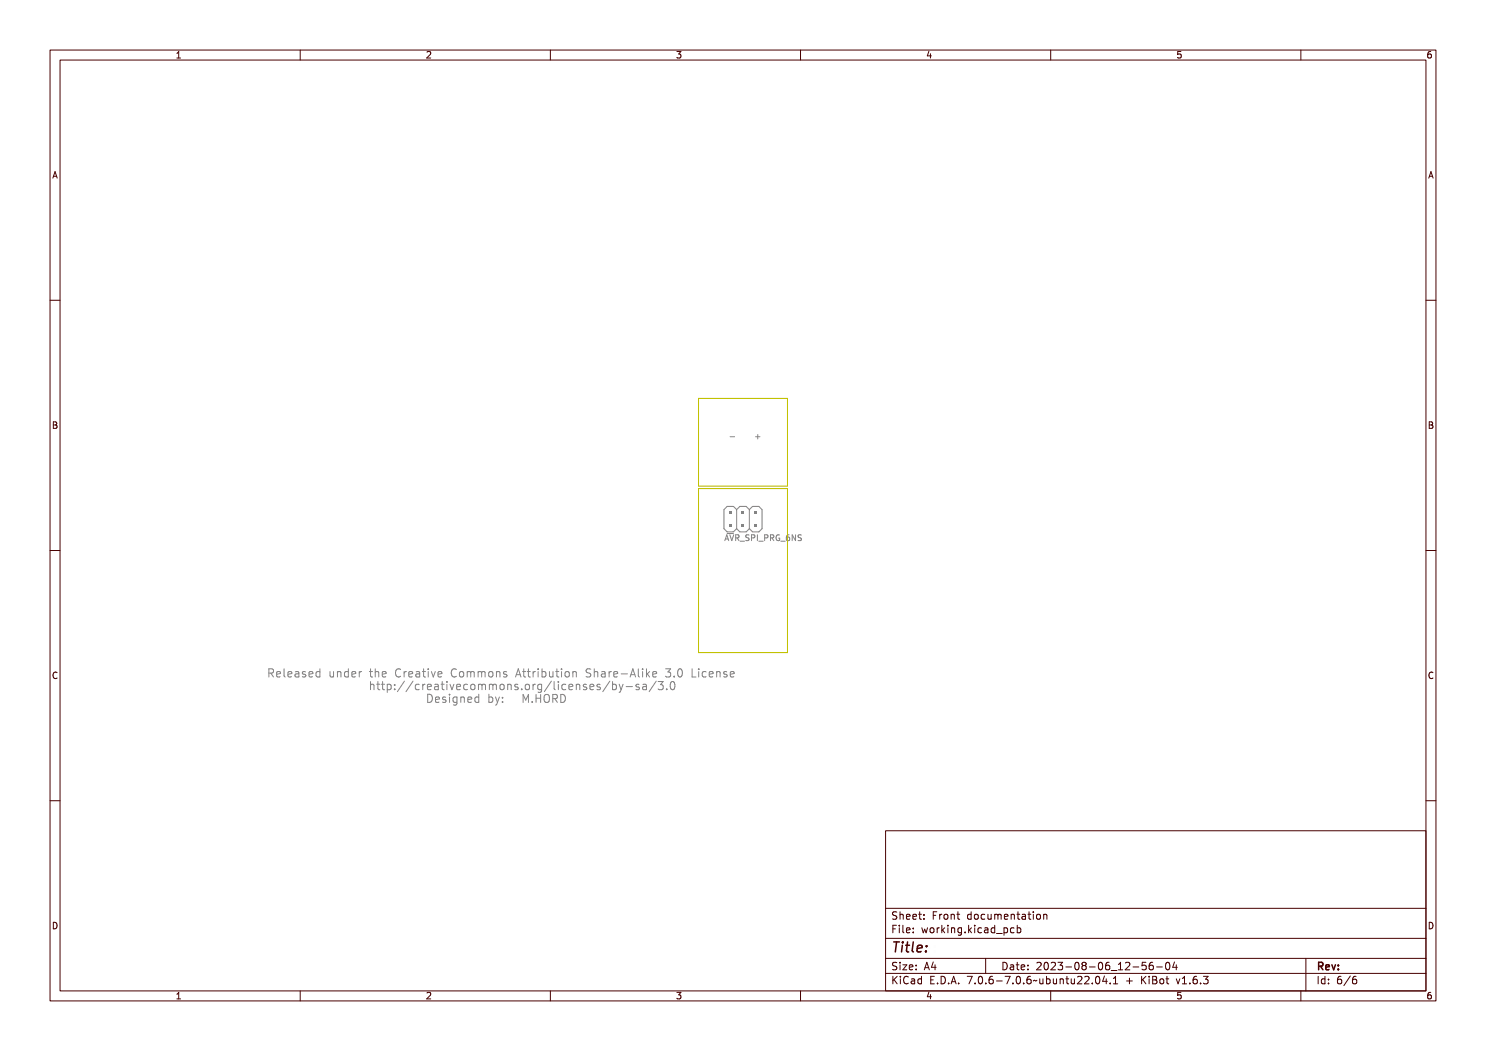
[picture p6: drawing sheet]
<svg xmlns="http://www.w3.org/2000/svg" width="297mm" height="210mm" viewBox="0 0 297 210" stroke-linecap="round" stroke-linejoin="round" font-family="sans-serif">
<defs><g id="words">
<text font-size="2.7" fill="#480000" x="178" y="190.3">Title:</text>
<g font-size="2.2" fill="#848484">
<text x="53.3" y="135.5">Released under the Creative Commons Attribution Share-Alike 3.0 License</text>
<text x="73.6" y="138">http://creativecommons.org/licenses/by-sa/3.0</text>
<text x="85" y="140.6">Designed by:</text>
</g>
<text font-size="2.1" fill="#848484" x="104.1" y="140.6">M.HORD</text>
<g font-size="2" fill="#480000">
<text x="178" y="183.7">Sheet: Front documentation</text>
<text x="178" y="186.5">File: working.kicad_pcb</text>
<text x="178" y="193.9">Size: A4</text>
<text x="178" y="196.6">KiCad E.D.A. 7.0.6-7.0.6~ubuntu22.04.1 + KiBot v1.6.3</text>
<text x="200" y="193.9">Date: 2023-08-06_12-56-04</text>
<text x="263" y="196.6">Id: 6/6</text>
<text x="263" y="193.9">Rev:</text>
</g>
<g font-size="1.7" fill="#480000">
<text x="35" y="11.7">1</text>
<text x="85" y="11.7">2</text>
<text x="135" y="11.7">3</text>
<text x="185" y="11.7">4</text>
<text x="235" y="11.7">5</text>
<text x="285" y="11.7">6</text>
<text x="10.5" y="35.7">A</text>
<text x="285.5" y="35.7">A</text>
<text x="10.5" y="85.6">B</text>
<text x="285.5" y="85.6">B</text>
<text x="10.5" y="135.7">C</text>
<text x="285.5" y="135.7">C</text>
<text x="10.5" y="185.6">D</text>
<text x="285.5" y="185.6">D</text>
<text x="35" y="199.7">1</text>
<text x="85" y="199.7">2</text>
<text x="135" y="199.7">3</text>
<text x="185" y="199.7">4</text>
<text x="235" y="199.7">5</text>
<text x="285" y="199.7">6</text>
</g>
<g font-size="1.6" fill="#848484">
<text x="145.6" y="87.9">-</text>
<text x="150.7" y="87.9">+</text>
<text x="144.7" y="108.2">AVR_SPI_PRG_6NS</text>
</g>
</g></defs>
<g fill="none" stroke="#848484" stroke-width=".2">
<path d="M145.9 87.3h.9M145.1 107h.2l.3 1.2h-.2v-.3h-.4l-.1 .3h-.2zM145.2 107.2l.1 .6h-.3zM145.7 107h.1l.3 1.1 .3-1.1h.1l-.3 1.2h-.2zM146.7 107h.3a.31 .31 0 0 1 .4 .3 .31 .31 0 0 1-.3 .3l.4 .6h-.2l-.3-.5h-.2v.5h-.1zM146.8 107.2h.2a.2 .2 0 0 1 .2 .2 .2 .2 0 0 1-.2 .2h-.2zM147.2 101.8l-.6-.6h-1.3l-.6 .6v3.8l.6 .7h1.3l.6-.7M147.2 101.8l.7-.6h1.2l.7 .6M147.2 105.6l.7 .7h1.2l.7-.7M147.2 101.8v3.8M147.5 108.5h.9zM148.6 107.1l.4-.1 .2 .1-.1 .1a.23 .23 0 0 0-.4 0 .23 .23 0 0 0 .3 .3 .36 .36 0 0 1 .2 .6 .36 .36 0 0 1-.6-.1 .27 .27 0 0 0 .3 .1 .27 .27 0 0 0 .1-.4 .37 .37 0 0 1-.4-.1 .37 .37 0 0 1 0-.5z"/>
<path d="M149.5 107h.4a.37 .37 0 0 1 .3 .5 .37 .37 0 0 1-.5 .2v.5h-.2zM149.7 107.2h.2a.21 .21 0 0 1 .2 .2 .21 .21 0 0 1-.2 .2h-.2zM149.8 101.8l.6-.6h1.3l.6 .6v3.8l-.6 .7h-1.3l-.6-.7M149.8 101.8v3.8M150.5 107h.6v.2h-.2v.9h.2v.1h-.6v-.1h.2v-.9h-.2zM151.2 108.5h1zM152.3 107h.4a.37 .37 0 0 1 .3 .5 .37 .37 0 0 1-.5 .2v.5h-.2zM152.5 107.2h.2a.21 .21 0 0 1 .2 .2 .21 .21 0 0 1-.2 .2h-.2zM153.2 107h.3a.31 .31 0 0 1 .4 .3 .31 .31 0 0 1-.2 .3l.4 .6h-.2l-.4-.5h-.1v.5h-.2zM153.4 107.2h.1a.2 .2 0 0 1 .3 .2 .2 .2 0 0 1-.3 .2h-.1zM154.3 107.2l.4-.2 .2 .3-.2-.1a.43 .43 0 0 0-.4 .4 .43 .43 0 0 0 .5 .4v-.3h-.2v-.1h.3v.5a.56 .56 0 0 1-.8-.2 .56 .56 0 0 1 .2-.7zM155 108.5h.9z"/>
<path d="M156.1 107.2l.4-.2 .2 .2a.34 .34 0 0 0-.4 0 .34 .34 0 0 0-.1 .4 .37 .37 0 0 1 .5 .1 .37 .37 0 0 1-.3 .5 .37 .37 0 0 1-.4-.4zM157 107h.2l.3 1v-1h.2v1.2h-.2l-.4-1v1h-.1zM158 107.1l.3-.1 .3 .1-.1 .1a.23 .23 0 0 0-.4 0 .23 .23 0 0 0 .2 .3 .36 .36 0 0 1 .2 .6 .36 .36 0 0 1-.6-.1 .27 .27 0 0 0 .4 .1 .27 .27 0 0 0 .1-.4 .37 .37 0 0 1-.4-.1 .37 .37 0 0 1 0-.5zM160.2 106.9l-.6 .1v.3l.5 .2 .1 .3-.3 .2h-.4M53.4 133.9a.8 .8 0 0 1 1 .3v.3l-.3 .2 .5 .8h-.3l-.2-.6-.3-.1h-.2v.7h-.2zM53.6 134.1h.2a.29 .29 0 0 1 .4 .2 .29 .29 0 0 1-.3 .3h-.3zM54.8 134.4a.53 .53 0 0 1 .7-.1 .53 .53 0 0 1 .2 .6h-.8a.46 .46 0 0 0 .3 .5 .46 .46 0 0 0 .5-.2v.2a.66 .66 0 0 1-.9-.1 .66 .66 0 0 1 0-.9zM55 134.5l.4-.1 .2 .4h-.7zM56 133.8h.6v1.4l.4 .1v.2l-.5-.1-.1-1.4h-.4zM57.5 134.4a.53 .53 0 0 1 .6-.1 .53 .53 0 0 1 .3 .6h-.9a.46 .46 0 0 0 .3 .5 .46 .46 0 0 0 .5-.2v.2a.66 .66 0 0 1-.9-.1 .66 .66 0 0 1 .1-.9zM57.6 134.5l.4-.1 .2 .4h-.7zM58.7 134.3h.2a.49 .49 0 0 1 .7 .5v.7h-.2v-.2a.42 .42 0 0 1-.5 .2 .42 .42 0 0 1-.2-.5 .42 .42 0 0 1 .5-.3h.2a.38 .38 0 0 0-.3-.3 .38 .38 0 0 0-.4 .1z"/>
<path d="M58.9 134.9h.5a.34 .34 0 0 1-.1 .4 .34 .34 0 0 1-.4-.1zM60.2 134.4l.5-.1h.1v.2a.27 .27 0 0 0-.4-.1 .27 .27 0 0 0-.1 .3 .41 .41 0 0 1 .6 .3 .41 .41 0 0 1-.5 .5l-.4-.1v-.2a.33 .33 0 0 0 .4 .2 .33 .33 0 0 0 .2-.4 .46 .46 0 0 1-.4-.1 .46 .46 0 0 1 0-.5zM61.4 134.4a.53 .53 0 0 1 .7-.1 .53 .53 0 0 1 .2 .6h-.8a.46 .46 0 0 0 .3 .5 .46 .46 0 0 0 .5-.2v.2a.66 .66 0 0 1-.9-.1 .66 .66 0 0 1 0-.9zM61.6 134.5l.3-.1 .2 .4h-.6zM62.7 134.4l.3-.1 .4 .1v-.6h.1v1.7h-.1v-.2a.5 .5 0 0 1-.7 .1 .5 .5 0 0 1-.1-.7zM62.8 134.5h.1a.43 .43 0 0 1 .5 .4 .43 .43 0 0 1-.5 .4l-.1-.2zM65.3 134.3h.2v.9l.2 .1 .3-.2v-.8h.2v1.2h-.2v-.2a.38 .38 0 0 1-.5 .2 .38 .38 0 0 1-.2-.5zM66.6 134.3h.2v.2a.39 .39 0 0 1 .5-.2 .39 .39 0 0 1 .2 .4v.8h-.2v-.9l-.2-.2-.3 .2v.9h-.2zM67.9 134.4l.4-.1 .3 .1v-.6h.2v1.7h-.2v-.2a.5 .5 0 0 1-.7 .1 .5 .5 0 0 1-.1-.7zM68.1 134.5h.1a.43 .43 0 0 1 .4 .4 .43 .43 0 0 1-.4 .4l-.2-.2zM69.3 134.4a.53 .53 0 0 1 .6-.1 .53 .53 0 0 1 .3 .6h-.9a.46 .46 0 0 0 .3 .5 .46 .46 0 0 0 .5-.2v.2a.66 .66 0 0 1-.8-.1 .66 .66 0 0 1 0-.9zM69.5 134.5l.3-.1 .2 .4h-.7z"/>
<path d="M70.7 134.3h.2v.2a.33 .33 0 0 1 .3-.2 .33 .33 0 0 1 .3 .2 .39 .39 0 0 0-.4 0 .39 .39 0 0 0-.2 .4v.6h-.2zM73.4 134h.2v.3h.4v.1h-.4v.8l.4 .1v.2h-.2a.33 .33 0 0 1-.4-.4v-.7h-.3v-.1h.3zM73.8 136.4h.2v.6a.39 .39 0 0 1 .5-.2 .39 .39 0 0 1 .2 .5v.7h-.2v-.9l-.2-.1-.3 .2v.8h-.2zM74.5 133.8h.2v.7a.39 .39 0 0 1 .4-.2 .39 .39 0 0 1 .3 .4v.8h-.2v-.9l-.3-.2-.2 .2v.9h-.2zM75.3 136.5h.2v.3h.5v.2h-.5l.1 .7 .4 .2v.1h-.3a.33 .33 0 0 1-.4-.4v-.6h-.3v-.2h.3zM75.8 134.4a.53 .53 0 0 1 .7-.1 .53 .53 0 0 1 .2 .6h-.8a.46 .46 0 0 0 .3 .5 .46 .46 0 0 0 .5-.2v.2a.66 .66 0 0 1-.9-.1 .66 .66 0 0 1 0-.9zM76 134.5l.4-.1 .1 .4h-.6zM76.7 136.5h.2v.3h.4v.2h-.4v.8l.4 .1v.1h-.2a.33 .33 0 0 1-.4-.4v-.6h-.4v-.2h.4zM77.7 136.8h.2v.2a.5 .5 0 0 1 .7-.1 .5 .5 0 0 1 .1 .7 .42 .42 0 0 1-.3 .4 .42 .42 0 0 1-.5-.1v.6h-.2zM78.1 137a.43 .43 0 0 1 .4 .4 .43 .43 0 0 1-.4 .5l-.2-.5zM78.5 134.1a.44 .44 0 0 1 .5-.3 .44 .44 0 0 1 .3 .4 .47 .47 0 0 0-.6-.1 .47 .47 0 0 0-.1 .6 .47 .47 0 0 0 .1 .6 .47 .47 0 0 0 .6-.1 .47 .47 0 0 1-.5 .4 .47 .47 0 0 1-.4-.5v-.7zM79.3 136.9h.3v.3h-.3z"/>
<path d="M79.3 137.7h.3v.3h-.3zM79.9 134.3h.2v.2a.33 .33 0 0 1 .3-.2 .33 .33 0 0 1 .3 .2 .39 .39 0 0 0-.4 0 .39 .39 0 0 0-.2 .4v.6h-.2zM81.1 136.4h.2l-.9 1.8h-.2zM81.1 134.4a.53 .53 0 0 1 .6-.1 .53 .53 0 0 1 .3 .6h-.9a.46 .46 0 0 0 .4 .5 .46 .46 0 0 0 .5-.2v.2a.66 .66 0 0 1-.9-.1 .66 .66 0 0 1 0-.9zM81.3 134.5l.3-.1 .2 .4h-.6zM82.4 134.3h.2a.49 .49 0 0 1 .7 .5v.7h-.2v-.2a.42 .42 0 0 1-.6 .2 .42 .42 0 0 1-.2-.5 .42 .42 0 0 1 .5-.3h.3a.38 .38 0 0 0-.3-.3 .38 .38 0 0 0-.4 .1zM82.4 136.4h.2l-.8 1.8h-.2zM82.6 134.9h.5a.34 .34 0 0 1-.2 .4 .34 .34 0 0 1-.4-.1zM83.1 137a.42 .42 0 0 1 .4-.2 .42 .42 0 0 1 .4 .3 .43 .43 0 0 0-.6 0 .43 .43 0 0 0 0 .6 .43 .43 0 0 0 .6 .1 .44 .44 0 0 1-.4 .3 .44 .44 0 0 1-.5-.3v-.6zM83.9 134h.2v.3h.4v.1h-.4v.8l.4 .1v.2h-.2a.33 .33 0 0 1-.4-.4v-.7h-.3v-.1h.3zM84.5 136.8h.2v.3a.33 .33 0 0 1 .3-.3 .33 .33 0 0 1 .3 .3 .39 .39 0 0 0-.4-.1 .39 .39 0 0 0-.2 .4v.6h-.2zM85 134.3h.5v1h.4v.2h-1v-.2h.4v-.9h-.3z"/>
<path d="M85.1 139a.82 .82 0 0 1 1.1 .8 .82 .82 0 0 1-1.1 .8zM85.3 133.8h.2v.3h-.2zM85.4 139.1a.62 .62 0 0 1 .6 .7 .62 .62 0 0 1-.6 .6zM85.7 137a.53 .53 0 0 1 .6-.1 .53 .53 0 0 1 .3 .6h-.9a.46 .46 0 0 0 .3 .4 .46 .46 0 0 0 .5-.1v.2a.66 .66 0 0 1-.9-.1 .66 .66 0 0 1 .1-.9zM85.8 137.1l.4-.1 .2 .3h-.7zM86.2 134.3h.2l.3 1 .4-1h.2l-.5 1.2h-.2zM86.6 139.5a.53 .53 0 0 1 .6-.1 .53 .53 0 0 1 .3 .6h-.9a.46 .46 0 0 0 .4 .4 .46 .46 0 0 0 .5-.1v.2a.66 .66 0 0 1-.9-.1 .66 .66 0 0 1 0-.9zM86.8 139.6l.3-.1 .2 .4h-.6zM86.9 136.9l.2-.1a.49 .49 0 0 1 .7 .5v.7h-.2v-.2a.42 .42 0 0 1-.5 .3 .42 .42 0 0 1-.2-.6 .42 .42 0 0 1 .5-.2h.2a.38 .38 0 0 0-.3-.4 .38 .38 0 0 0-.4 .2zM87.1 137.5l.5-.1a.34 .34 0 0 1-.1 .4 .34 .34 0 0 1-.5 0zM87.7 134.4a.53 .53 0 0 1 .6-.1 .53 .53 0 0 1 .3 .6h-.9a.46 .46 0 0 0 .3 .5 .46 .46 0 0 0 .5-.2v.2a.66 .66 0 0 1-.9-.1 .66 .66 0 0 1 .1-.9zM87.8 134.5l.4-.1 .2 .4h-.7z"/>
<path d="M88 139.4h.5h.2l-.1 .2a.27 .27 0 0 0-.4-.1 .27 .27 0 0 0-.1 .3 .41 .41 0 0 1 .6 .3 .41 .41 0 0 1-.5 .5l-.3-.1v-.2a.33 .33 0 0 0 .3 .1 .33 .33 0 0 0 .3-.3 .46 .46 0 0 1-.5-.2 .46 .46 0 0 1 0-.5zM88.5 136.5h.2v.3h.4v.2h-.4v.7l.4 .2v.1h-.2a.33 .33 0 0 1-.4-.4v-.6h-.4v-.2h.4zM89.2 139.4h.5v1h.4v.2h-1v-.2h.4v-.9h-.3zM89.5 138.9h.2v.3h-.2zM89.6 136.8h.5v1.1h.4v.1h-1v-.1h.4v-.9h-.3zM89.9 136.4h.2v.2h-.2zM90.3 134.1a.44 .44 0 0 1 .5-.3 .44 .44 0 0 1 .3 .4 .47 .47 0 0 0-.6-.1 .47 .47 0 0 0-.1 .6 .47 .47 0 0 0 .1 .6 .47 .47 0 0 0 .6-.1 .47 .47 0 0 1-.4 .4 .47 .47 0 0 1-.5-.5v-.7zM90.5 139.5l.3-.2 .4 .2v-.1h.2v1.1a.54 .54 0 0 1-.3 .5 .54 .54 0 0 1-.6 0v-.2a.4 .4 0 0 0 .5 0 .4 .4 0 0 0 .2-.4 .49 .49 0 0 1-.7 .1 .49 .49 0 0 1-.1-.7zM90.7 139.6l.1-.1a.42 .42 0 0 1 .4 .5 .42 .42 0 0 1-.4 .4l-.2-.2zM90.7 136.8h.2l.4 1 .3-1h.2l-.4 1.2h-.2zM91.6 134.4a.57 .57 0 0 1 .9 .5 .57 .57 0 0 1-.9 .5l-.1-.5zM91.7 134.5h.1a.43 .43 0 0 1 .5 .4 .43 .43 0 0 1-.5 .4l-.1-.2z"/>
<path d="M91.8 139.4h.2v.1a.39 .39 0 0 1 .4-.1 .39 .39 0 0 1 .3 .4v.8h-.2v-.9l-.2-.2-.3 .2v.9h-.2zM92.2 137a.53 .53 0 0 1 .7-.1 .53 .53 0 0 1 .2 .6h-.8a.46 .46 0 0 0 .3 .4 .46 .46 0 0 0 .5-.1v.2a.66 .66 0 0 1-.9-.1 .66 .66 0 0 1 0-.9zM92.4 137.1l.4-.1 .1 .3h-.6zM92.7 134.3l.2 .1 .3-.1 .1 .1 .4-.1 .1 1.2h-.1l-.1-.9-.1-.2-.1 .2v.9h-.2v-.9l-.1-.2-.2 .2v.9h-.2zM93.2 139.5a.53 .53 0 0 1 .6-.1 .53 .53 0 0 1 .3 .6h-.9a.46 .46 0 0 0 .3 .4 .46 .46 0 0 0 .5-.1v.2a.66 .66 0 0 1-.9-.1 .66 .66 0 0 1 .1-.9zM93.3 139.6l.4-.1 .2 .4h-.7zM93.6 137a.42 .42 0 0 1 .4-.2 .42 .42 0 0 1 .4 .3 .43 .43 0 0 0-.6 0 .43 .43 0 0 0 0 .6 .43 .43 0 0 0 .6 .1 .44 .44 0 0 1-.4 .3 .44 .44 0 0 1-.5-.3v-.6zM94.1 134.3l.1 .1 .3-.1 .2 .1 .3-.1 .1 1.2h-.1v-.9l-.2-.2-.1 .2v.9h-.2v-.9l-.1-.2-.2 .2v.9h-.1zM94.4 139.5l.4-.2 .3 .2v-.6h.2v1.7h-.2v-.2a.5 .5 0 0 1-.7 .1 .5 .5 0 0 1-.1-.7zM94.6 139.6l.1-.1a.43 .43 0 0 1 .4 .5 .43 .43 0 0 1-.4 .4l-.2-.2zM94.8 137a.57 .57 0 0 1 1 .4 .57 .57 0 0 1-1 .5l-.1-.5zM95 137.1l.1-.1a.43 .43 0 0 1 .4 .4 .43 .43 0 0 1-.4 .5l-.2-.3z"/>
<path d="M95.5 134.4a.57 .57 0 0 1 .9 .5 .57 .57 0 0 1-.9 .5l-.1-.5zM95.7 134.5h.1a.43 .43 0 0 1 .4 .4 .43 .43 0 0 1-.4 .4l-.2-.2zM96 136.8l.2 .1 .3-.1 .1 .1 .4-.1 .1 1.2h-.2v-.9l-.1-.1-.2 .1v.9h-.1l-.1-.9-.1-.1-.1 .1v.9h-.2zM96.8 134.3h.2v.2a.39 .39 0 0 1 .4-.2 .39 .39 0 0 1 .3 .4v.8h-.2v-.9l-.2-.2-.3 .2v.9h-.2zM97 138.9h.2v.6a.58 .58 0 0 1 .9 .4 .58 .58 0 0 1-.7 .7l-.2-.2v.2h-.2zM97.3 139.6l.1-.1a.43 .43 0 0 1 .4 .5 .43 .43 0 0 1-.4 .4l-.2-.2zM97.3 136.8l.2 .1 .3-.1 .1 .1 .4-.1 .1 1.2h-.2v-.9l-.1-.1-.1 .1-.1 .9h-.1v-.9l-.2-.1-.1 .1v.9h-.2zM98.2 134.4l.5-.1h.2l-.1 .2a.27 .27 0 0 0-.3-.1 .27 .27 0 0 0-.1 .3 .41 .41 0 0 1 .5 .3 .41 .41 0 0 1-.4 .5l-.4-.1v-.2a.33 .33 0 0 0 .4 .2 .33 .33 0 0 0 .2-.4 .46 .46 0 0 1-.5-.1 .46 .46 0 0 1 0-.5zM98.2 139.4h.2l.4 .9 .3-.9h.3l-.4 .8a.74 .74 0 0 1-.7 .8l.4-.5zM98.8 137a.57 .57 0 0 1 .9 .4 .57 .57 0 0 1-.9 .5l-.1-.5zM98.9 137.1l.1-.1a.43 .43 0 0 1 .5 .4 .43 .43 0 0 1-.5 .5l-.1-.3zM100 139.4h.2v.4h-.2z"/>
<path d="M100 136.8h.2v.2a.39 .39 0 0 1 .5-.2 .39 .39 0 0 1 .2 .5v.7h-.2v-.9l-.2-.1-.3 .2v.8h-.2zM101 133.9h.3l.5 1.6h-.2l-.2-.4h-.5l-.1 .4h-.3zM101.2 134.1l.2 .8h-.5zM101.5 136.9l.5-.1 .2 .1-.1 .1a.27 .27 0 0 0-.3 0 .27 .27 0 0 0-.2 .3 .41 .41 0 0 1 .6 .3 .41 .41 0 0 1-.4 .5l-.4-.1v-.2a.33 .33 0 0 0 .3 .1 .33 .33 0 0 0 .3-.3 .46 .46 0 0 1-.5-.2 .46 .46 0 0 1 0-.5zM102.3 134h.2v.3h.4v.1h-.4v.9h.4v.2h-.2a.33 .33 0 0 1-.4-.4v-.7h-.3v-.1h.3zM103 137.7h.2v.3h-.2zM103.6 134h.2v.3h.4v.1h-.4v.9h.4v.2h-.2a.33 .33 0 0 1-.4-.4v-.7h-.3v-.1h.3zM104 137a.57 .57 0 0 1 .9 .4 .57 .57 0 0 1-.9 .5l-.1-.5zM104.1 139h.3l.3 .8 .3-.8h.2v1.6h-.2v-1.4l-.2 .8h-.2l-.3-.8v1.4h-.2zM104.2 137.1l.1-.1a.43 .43 0 0 1 .4 .4 .43 .43 0 0 1-.4 .5l-.2-.3zM104.8 134.3h.2v.2a.33 .33 0 0 1 .4-.2 .33 .33 0 0 1 .3 .2 .39 .39 0 0 0-.5 0 .39 .39 0 0 0-.2 .4v.6h-.2zM105.5 136.8h.2v.3a.33 .33 0 0 1 .3-.3 .33 .33 0 0 1 .3 .3 .39 .39 0 0 0-.4-.1 .39 .39 0 0 0-.2 .4v.6h-.2z"/>
<path d="M106 134.3h.5v1h.4v.2h-1v-.2h.4v-.9h-.3zM106.3 133.8h.2v.3h-.2zM106.6 137l.4-.2 .3 .2v-.2h.2v1.1a.54 .54 0 0 1-.3 .5 .54 .54 0 0 1-.6 0v-.2a.4 .4 0 0 0 .5 .1 .4 .4 0 0 0 .2-.5 .49 .49 0 0 1-.7 .1 .49 .49 0 0 1-.1-.7zM106.8 139h.2v.6h.6v-.6h.2v1.6h-.2v-.8h-.6v.8h-.2zM106.8 137.1l.1-.1a.42 .42 0 0 1 .4 .4 .42 .42 0 0 1-.4 .4l-.2-.2zM107.3 133.8h.2v.6a.58 .58 0 0 1 .8 .4 .58 .58 0 0 1-.6 .7l-.2-.2v.2h-.2zM107.5 134.5h.1a.43 .43 0 0 1 .4 .4 .43 .43 0 0 1-.4 .4l-.1-.2zM108.3 139.1a.57 .57 0 0 1 .6 0 .57 .57 0 0 1 .2 .7 .57 .57 0 0 1-.6 .8 .57 .57 0 0 1-.5-.8zM108.4 139.2a.6 .6 0 0 1 .4 1l-.1 .2a.6 .6 0 0 1-.4-1zM108.6 134.3h.2v.9l.2 .1 .3-.2v-.8h.2v1.2h-.2v-.2a.38 .38 0 0 1-.5 .2 .38 .38 0 0 1-.2-.5zM108.6 136.4h.2l-.8 1.8h-.2zM109.2 136.4h.5v1.3l.4 .2v.1l-.5-.1-.1-1.4h-.3z"/>
<path d="M109.3 139a.79 .79 0 0 1 1 .3v.3l-.3 .2 .5 .8h-.3l-.2-.6-.2-.1h-.3v.7h-.2zM109.5 139.2h.3a.28 .28 0 0 1 .3 .3 .28 .28 0 0 1-.3 .2h-.3zM110.1 134h.2v.3h.5v.1h-.5l.1 .8 .4 .1v.2h-.3a.33 .33 0 0 1-.4-.4v-.7h-.3v-.1h.3zM110.6 136.8h.5v1.1h.4v.1h-1v-.1h.4v-.9h-.3zM110.6 139a.8 .8 0 0 1 1 .8 .8 .8 0 0 1-1 .8zM110.8 139.2a.61 .61 0 0 1 .6 .6 .61 .61 0 0 1-.6 .6zM110.9 136.4h.2v.2h-.2zM111.3 134.3h.5v1h.4v.2h-1v-.2h.4v-.9h-.3zM111.6 133.8h.2v.3h-.2zM112 137a.42 .42 0 0 1 .4-.2 .42 .42 0 0 1 .4 .3 .43 .43 0 0 0-.6 0 .43 .43 0 0 0 0 .6 .43 .43 0 0 0 .6 .1 .44 .44 0 0 1-.5 .3 .44 .44 0 0 1-.4-.3v-.6zM112.6 134.4a.57 .57 0 0 1 .9 .5 .57 .57 0 0 1-.9 .5l-.1-.5zM112.7 134.5h.1a.43 .43 0 0 1 .5 .4 .43 .43 0 0 1-.5 .4l-.1-.2z"/>
<path d="M112.9 139.1l.1 .6a.7 .7 0 0 1-.9 .7M113.2 137a.53 .53 0 0 1 .7-.1 .53 .53 0 0 1 .2 .6h-.8a.46 .46 0 0 0 .3 .4 .46 .46 0 0 0 .5-.1v.2a.66 .66 0 0 1-.9-.1 .66 .66 0 0 1 0-.9zM113.4 137.1l.4-.1 .1 .3h-.6zM113.8 134.3h.2v.2a.39 .39 0 0 1 .5-.2 .39 .39 0 0 1 .2 .4v.8h-.2v-.9l-.2-.2-.3 .2v.9h-.2zM114.5 136.8h.2v.2a.39 .39 0 0 1 .4-.2 .39 .39 0 0 1 .3 .5v.7h-.2v-.9l-.3-.1-.2 .2v.8h-.2zM115.9 136.9l.5-.1 .2 .1-.1 .1a.27 .27 0 0 0-.3 0 .27 .27 0 0 0-.1 .3 .41 .41 0 0 1 .5 .3 .41 .41 0 0 1-.4 .5l-.4-.1v-.2a.33 .33 0 0 0 .4 .1 .33 .33 0 0 0 .2-.3 .46 .46 0 0 1-.5-.2 .46 .46 0 0 1 0-.5zM116.5 134l.6-.1h.2v.3a.34 .34 0 0 0-.5-.2 .34 .34 0 0 0-.1 .5 .54 .54 0 0 1 .7 .7 .54 .54 0 0 1-.9 .3l-.1-.3a.37 .37 0 0 0 .6 .2 .37 .37 0 0 0 .1-.6 .51 .51 0 0 1-.6-.2 .51 .51 0 0 1 0-.6zM117.2 137a.53 .53 0 0 1 .6-.1 .53 .53 0 0 1 .3 .6h-.9a.46 .46 0 0 0 .3 .4 .46 .46 0 0 0 .5-.1v.2a.66 .66 0 0 1-.9-.1 .66 .66 0 0 1 .1-.9zM117.3 137.1l.4-.1 .2 .3h-.7zM117.8 133.8h.2v.7a.39 .39 0 0 1 .4-.2 .39 .39 0 0 1 .3 .4v.8h-.2v-.9l-.2-.2-.3 .2v.9h-.2zM118.5 136.9l.6-.1 .1 .1-.1 .1a.27 .27 0 0 0-.3 0 .27 .27 0 0 0-.1 .3 .41 .41 0 0 1 .6 .3 .41 .41 0 0 1-.5 .5l-.4-.1v-.2a.33 .33 0 0 0 .4 .1 .33 .33 0 0 0 .2-.3 .46 .46 0 0 1-.4-.2 .46 .46 0 0 1-.1-.5zM119.1 134.3h.2a.49 .49 0 0 1 .7 .5v.7h-.2v-.2a.42 .42 0 0 1-.5 .2 .42 .42 0 0 1-.3-.5 .42 .42 0 0 1 .5-.3h.3a.38 .38 0 0 0-.3-.3 .38 .38 0 0 0-.4 .1z"/>
<path d="M119.3 134.9h.5a.34 .34 0 0 1-.1 .4 .34 .34 0 0 1-.5-.1zM120.5 136.4h.2l-.9 1.8h-.2zM120.6 134.3h.2v.2a.33 .33 0 0 1 .3-.2 .33 .33 0 0 1 .3 .2 .39 .39 0 0 0-.4 0 .39 .39 0 0 0-.2 .4v.6h-.2zM121 136.4h.2v.6a.58 .58 0 0 1 .9 .4 .58 .58 0 0 1-.7 .6l-.2-.1v.1h-.2zM121.3 137.1l.1-.1a.43 .43 0 0 1 .4 .4 .43 .43 0 0 1-.4 .5l-.2-.3zM121.8 134.4a.53 .53 0 0 1 .6-.1 .53 .53 0 0 1 .3 .6h-.9a.46 .46 0 0 0 .3 .5 .46 .46 0 0 0 .5-.2v.2a.66 .66 0 0 1-.8-.1 .66 .66 0 0 1 0-.9zM122 134.5l.3-.1 .2 .4h-.7zM122.2 136.8h.3l.3 1 .4-1h.2l-.4 .8a.74 .74 0 0 1-.7 .9l.4-.5zM123.2 134.8h.6v.2h-.6zM123.8 137.3h.6v.2h-.6zM124.7 133.9h.2l.5 1.6h-.2l-.1-.4h-.6l-.1 .4h-.2zM124.8 134.1l.2 .8h-.4z"/>
<path d="M125.1 136.9l.5-.1 .2 .1-.1 .1a.27 .27 0 0 0-.3 0 .27 .27 0 0 0-.2 .3 .41 .41 0 0 1 .6 .3 .41 .41 0 0 1-.4 .5l-.4-.1v-.2a.33 .33 0 0 0 .4 .1 .33 .33 0 0 0 .2-.3 .46 .46 0 0 1-.5-.2 .46 .46 0 0 1 0-.5zM125.6 133.8h.5v1.4l.4 .1v.2l-.5-.1-.1-1.4h-.3zM126.3 136.9l.2-.1a.49 .49 0 0 1 .7 .5v.7h-.2v-.2a.42 .42 0 0 1-.5 .3 .42 .42 0 0 1-.3-.6 .42 .42 0 0 1 .5-.2h.3a.38 .38 0 0 0-.3-.4 .38 .38 0 0 0-.4 .2zM126.5 137.5l.5-.1a.34 .34 0 0 1-.1 .4 .34 .34 0 0 1-.5 0zM127 134.3h.5v1h.4v.2h-1v-.2h.4v-.9h-.3zM127.3 133.8h.2v.3h-.2zM128.3 133.8h.2v1l.5-.5h.3l-.5 .4 .5 .8h-.2l-.4-.6-.2 .1v.5h-.2zM128.3 136.4h.2l-.8 1.8h-.2zM128.9 136.5a.5 .5 0 0 1 .7 0 .5 .5 0 0 1 0 .6l-.1 .1a.51 .51 0 0 1 .2 .7 .51 .51 0 0 1-.7 .1l-.2-.2a.38 .38 0 0 0 .6 .1 .38 .38 0 0 0 0-.6h-.3v-.2h.2a.28 .28 0 0 0 .3-.4 .28 .28 0 0 0-.5-.1l-.2 .1zM129.7 134.4a.53 .53 0 0 1 .6-.1 .53 .53 0 0 1 .3 .6h-.9a.46 .46 0 0 0 .3 .5 .46 .46 0 0 0 .5-.2v.2a.66 .66 0 0 1-.9-.1 .66 .66 0 0 1 .1-.9zM129.8 134.5l.4-.1 .2 .4h-.7zM130.5 137.7h.3v.3h-.3z"/>
<path d="M131.7 136.5a.57 .57 0 0 1 .7 .1 .57 .57 0 0 1 .1 .6 .57 .57 0 0 1-.5 .9 .57 .57 0 0 1-.5-.9zM131.8 136.6a.63 .63 0 0 1 .4 1l-.1 .2a.62 .62 0 0 1-.4-.9zM132.2 133.9a.5 .5 0 0 1 .7 0 .5 .5 0 0 1 0 .7h-.1a.51 .51 0 0 1 .2 .8 .51 .51 0 0 1-.7 .1l-.2-.3a.38 .38 0 0 0 .6 .1 .38 .38 0 0 0 0-.6h-.3v-.2h.2a.28 .28 0 0 0 .3-.3 .28 .28 0 0 0-.5-.1h-.2zM133.3 137.7v.1M133.8 135.2h.3v.3h-.3zM134.2 136.3a1.09 1.09 0 0 0 .1 1.5 .89 .89 0 0 0 .7-.7 .89 .89 0 0 0-.3-.8M135 134a.57 .57 0 0 1 .7 0 .57 .57 0 0 1 .1 .7 .57 .57 0 0 1-.5 .8 .57 .57 0 0 1-.5-.8zM135.2 134.1a.63 .63 0 0 1 .3 1l-.1 .2a.62 .62 0 0 1-.4-1zM137.5 133.9h.2v1.4h.8v.2h-1zM138.8 134.3h.5v1h.4v.2h-.9v-.2h.3v-.9h-.3zM139.1 133.8h.2v.3h-.2zM140.2 134.4a.42 .42 0 0 1 .5-.2 .42 .42 0 0 1 .3 .4 .43 .43 0 0 0-.6 0 .43 .43 0 0 0 0 .6 .43 .43 0 0 0 .6 0 .44 .44 0 0 1-.4 .3 .44 .44 0 0 1-.4-.3l-.1-.5z"/>
<path d="M141.5 134.4a.53 .53 0 0 1 .6-.1 .53 .53 0 0 1 .3 .6h-.9a.46 .46 0 0 0 .3 .5 .46 .46 0 0 0 .5-.2v.2a.66 .66 0 0 1-.9-.1 .66 .66 0 0 1 .1-.9zM141.6 134.5l.4-.1 .2 .4h-.7zM142.7 134.3h.2v.2a.39 .39 0 0 1 .5-.2 .39 .39 0 0 1 .2 .4v.8h-.2v-.9l-.2-.2-.3 .2v.9h-.2zM144.2 134.4l.5-.1h.1v.2a.27 .27 0 0 0-.4-.1 .27 .27 0 0 0-.1 .3 .41 .41 0 0 1 .6 .3 .41 .41 0 0 1-.5 .5l-.4-.1v-.2a.33 .33 0 0 0 .4 .2 .33 .33 0 0 0 .2-.4 .46 .46 0 0 1-.4-.1 .46 .46 0 0 1 0-.5zM145.4 134.4a.53 .53 0 0 1 .7-.1 .53 .53 0 0 1 .2 .6h-.8a.46 .46 0 0 0 .3 .5 .46 .46 0 0 0 .5-.2v.2a.66 .66 0 0 1-.9-.1 .66 .66 0 0 1 0-.9zM145.6 134.5l.3-.1 .2 .4h-.6zM100 140.2h.2v.4h-.2zM105.8 140.2h.3v.4h-.3z"/>
<circle cx="156.4" cy="107.8" r=".25"/>
<circle cx="132" cy="137.2" r=".14"/>
<circle cx="135.3" cy="134.7" r=".14"/>
</g>
<g fill="#848484">
<path d="M145.7 102.2h.5v.5h-.5z" fill-rule="evenodd"/>
<path d="M145.7 104.8h.5v.5h-.5z" fill-rule="evenodd"/>
<path d="M148.2 102.2h.6v.5h-.6z" fill-rule="evenodd"/>
<path d="M148.2 104.8h.6v.5h-.6z" fill-rule="evenodd"/>
<path d="M150.8 102.2h.5v.5h-.5z" fill-rule="evenodd"/>
<path d="M150.8 104.8h.5v.5h-.5z" fill-rule="evenodd"/>
</g>
<path d="M139.6 79.6h17.8v17.5h-17.8zM139.6 97.6h17.8v32.8h-17.8z" fill="none" stroke="#c2c200" stroke-width=".2"/>
<g fill="none" stroke="#480000" stroke-width=".2">
<path d="M10 10h277v190h-277zM12 12h273v186h-273zM60 10v2M110 10v2M160 10v2M210 10v2M260 10v2M10 60h2M285 60h2M10 110h2M285 110h2M10 160h2"/>
<path d="M285 160h2M177 166h108v32h-108zM60 198v2M110 198v2M160 198v2M177 181.5h108M177 187.5h108M177 191.5h108M177 194.5h108M178.1 195.2h.2v.6l.6-.6h.3l-.6 .6 .6 .8h-.2l-.5-.7-.2 .2v.5h-.2zM178.2 185h.9v.2h-.7v.4h.6v.2h-.6v.7h-.2zM178.3 182.4l.5-.1h.2v.2a.31 .31 0 0 0-.5-.1 .31 .31 0 0 0 0 .5 .5 .5 0 0 1 .6 .6 .5 .5 0 0 1-.8 .2l-.1-.2a.34 .34 0 0 0 .4 .1 .34 .34 0 0 0 .1-.5 .47 .47 0 0 1-.5-.2 .47 .47 0 0 1 .1-.5z"/>
<path d="M178.3 192.5l.5-.1h.2v.2a.31 .31 0 0 0-.5-.1 .31 .31 0 0 0 0 .5 .5 .5 0 0 1 .6 .6 .5 .5 0 0 1-.8 .2l-.1-.2a.34 .34 0 0 0 .4 .1 .34 .34 0 0 0 .1-.5 .47 .47 0 0 1-.5-.2 .47 .47 0 0 1 .1-.5zM179.4 182.2h.2v.6a.35 .35 0 0 1 .4-.1 .35 .35 0 0 1 .2 .4v.6h-.2v-.8h-.4v.8h-.2zM179.5 185.4h.4v.9h.4v.2h-.9v-.2h.3v-.8h-.2zM179.5 192.8h.4v.9h.4v.1h-.9v-.1h.3v-.8h-.2zM179.5 195.6h.4v.9h.4v.1h-.9v-.1h.3v-.8h-.2zM179.7 184.9h.2v.3h-.2zM179.7 192.3h.2v.3h-.2zM179.7 195.1h.2v.3h-.2zM180.6 184.9h.4v1.3l.4 .1v.2l-.5-.2v-1.2h-.3zM180.6 192.8h.8l-.6 .9h.6v.1h-.8l.6-.9h-.6zM180.7 182.8l.1-.1a.49 .49 0 0 1 .5 0 .49 .49 0 0 1 .2 .5h-.8a.42 .42 0 0 0 .3 .4 .42 .42 0 0 0 .4-.1 .47 .47 0 0 1-.4 .3 .47 .47 0 0 1-.4-.3zM180.7 195.4a.4 .4 0 0 1 .4-.3 .4 .4 0 0 1 .4 .3 .56 .56 0 0 0-.8 .4 .56 .56 0 0 0 .5 .7l.3-.1a.43 .43 0 0 1-.5 .3 .43 .43 0 0 1-.4-.4v-.6z"/>
<path d="M180.8 182.9l.4-.1 .1 .3h-.6zM181.8 195.6l.3-.1a.43 .43 0 0 1 .5 .5v.6h-.1v-.1a.38 .38 0 0 1-.5 .2 .38 .38 0 0 1-.2-.5 .38 .38 0 0 1 .4-.2h.3a.35 .35 0 0 0-.3-.4 .35 .35 0 0 0-.4 .2zM181.9 182.8l.1-.1a.49 .49 0 0 1 .5 0 .49 .49 0 0 1 .2 .5h-.8a.42 .42 0 0 0 .3 .4 .42 .42 0 0 0 .5-.1 .47 .47 0 0 1-.5 .3 .47 .47 0 0 1-.4-.3zM181.9 185.5l.1-.1a.49 .49 0 0 1 .5 0 .49 .49 0 0 1 .2 .5h-.8a.42 .42 0 0 0 .3 .4 .42 .42 0 0 0 .5-.1 .47 .47 0 0 1-.5 .3 .47 .47 0 0 1-.4-.3zM181.9 192.9l.1-.1a.49 .49 0 0 1 .5 0 .49 .49 0 0 1 .2 .5h-.8a.42 .42 0 0 0 .3 .4 .42 .42 0 0 0 .5-.1 .47 .47 0 0 1-.5 .3 .47 .47 0 0 1-.4-.3zM182 196.2l.5-.1a.31 .31 0 0 1-.2 .4 .31 .31 0 0 1-.4-.1zM182 182.9l.4-.1 .1 .3h-.6zM182 185.6l.4-.1 .1 .3h-.6zM182 193l.4-.1 .1 .3h-.6zM183 195.7l.4-.2 .2 .2v-.6h.2v1.5h-.2v-.1a.42 .42 0 0 1-.5 .1 .42 .42 0 0 1-.2-.5zM183.2 195.8l.1-.1a.4 .4 0 0 1 .3 .4 .4 .4 0 0 1-.3 .4l-.2-.2zM183.2 182.3h.2v.4h.4v.1h-.4v.7l.4 .1v.1h-.4l-.1-.1-.1-.8h-.3v-.1h.3z"/>
<path d="M183.3 185.4h.2v.3h-.2zM183.3 186.2h.2v.3h-.2zM183.3 192.8h.2v.3h-.2zM183.3 193.6h.2v.2h-.2zM184.5 182.7h.2v.3h-.2zM184.5 183.5h.2v.2h-.2zM185.2 185.4h.2l.2 .8 .1-.5h.2l.2 .5 .1-.8h.2l-.2 1.1h-.2l-.2-.7-.2 .7h-.1zM185.4 195.2h.9v.2h-.7v.4h.6v.2h-.6v.5h.7v.1h-.9zM185.7 192.4h.2l.5 1.4h-.2l-.1-.3h-.5l-.1 .3h-.2zM185.8 192.6l.2 .7h-.4zM186.6 182.3h.9v.2h-.7v.4h.6v.2h-.6v.6h-.2zM186.8 185.6l.1-.1a.39 .39 0 0 1 .4 .4 .39 .39 0 0 1-.4 .4l-.1-.2z"/>
<path d="M186.9 196.4h.2v.2h-.2zM187.1 192.4h.2v.9h.2v.2h-.2v.3h-.2v-.3h-.6zM187.1 192.6v.7h-.4zM187.8 195.2a.76 .76 0 0 1 .9 .7 .76 .76 0 0 1-.9 .7zM188 195.4a.57 .57 0 0 1 .5 .5 .57 .57 0 0 1-.5 .6zM188 182.7h.2v.2v-.1a.29 .29 0 0 1 .3-.2 .29 .29 0 0 1 .3 .3 .37 .37 0 0 0-.5-.1 .37 .37 0 0 0-.1 .4v.5h-.2zM188 185.4h.2v.2v-.1a.29 .29 0 0 1 .3-.2 .29 .29 0 0 1 .3 .3 .37 .37 0 0 0-.5-.1 .37 .37 0 0 0-.1 .4v.6h-.2zM189.1 184.9h.1v.9l.5-.4h.2l-.4 .4 .5 .7h-.2l-.4-.6-.2 .1v.5h-.1zM189.2 182.9l.1-.1a.39 .39 0 0 1 .4 .4 .39 .39 0 0 1-.4 .4l-.1-.2zM189.3 196.4h.3v.2h-.3zM190.2 182.7h.2v.1a.35 .35 0 0 1 .4-.1 .35 .35 0 0 1 .3 .4v.6h-.2l-.1-.8h-.3l-.1 .8h-.2zM190.3 185.4h.4v.9h.4v.2h-.9v-.2h.4v-.8h-.3z"/>
<path d="M190.5 195.2h.3l.4 1.4h-.2l-.1-.3h-.5l-.1 .3h-.2zM190.6 184.9h.1v.3h-.1zM190.6 195.4l.2 .7h-.4zM191.4 185.4h.2v.1a.35 .35 0 0 1 .4-.1 .35 .35 0 0 1 .3 .4v.7h-.2l-.1-.9h-.3l-.1 .9h-.2zM191.7 182.3h.1v.4h.4v.1h-.4v.7l.4 .1v.1h-.4l-.1-.1v-.8h-.3v-.1h.3zM191.7 196.4h.3v.2h-.3zM192.7 185.5l.3-.2 .3 .2v-.1h.2v1a.53 .53 0 0 1-.8 .4v-.2a.36 .36 0 0 0 .4 .1 .36 .36 0 0 0 .2-.4l-.1 .1a.53 .53 0 0 1-.7-.3 .53 .53 0 0 1 .2-.6zM192.8 185.6l.1-.1a.39 .39 0 0 1 .4 .4 .39 .39 0 0 1-.4 .4l-.1-.2zM193.8 195.2h.9l-.5 1.4h-.2l.5-1.2h-.7zM193.9 182.8l.3-.2 .3 .2v-.6h.2v1.5h-.2v-.1a.42 .42 0 0 1-.6 .1 .42 .42 0 0 1-.1-.5zM194.1 182.8a.4 .4 0 0 1 .4 .4 .4 .4 0 0 1-.4 .4l-.2-.4zM194.1 186.2h.3v.3h-.3z"/>
<path d="M195.1 184.9h.2v.9l.4-.4h.3l-.5 .4 .5 .7h-.2l-.4-.6-.1 .1v.5h-.2zM195.2 182.9l.1-.1a.39 .39 0 0 1 .4 .4 .39 .39 0 0 1-.4 .4l-.1-.2zM195.3 196.4h.3v.2h-.3zM196.3 185.4h.5v.9h.3v.2h-.9v-.2h.4v-.8h-.3zM196.3 195.4a.57 .57 0 0 1 .7 0 .57 .57 0 0 1 .1 .8 .5 .5 0 0 1-.6 .5 .5 .5 0 0 1-.3-.8zM196.4 182.8a.39 .39 0 0 1 .4-.2 .39 .39 0 0 1 .3 .3 .4 .4 0 0 0-.6 0 .4 .4 0 0 0 0 .6 .4 .4 0 0 0 .6 0 .45 .45 0 0 1-.6 .3 .45 .45 0 0 1-.3-.6zM196.5 195.4a.61 .61 0 0 1 .4 1l-.1 .1a.61 .61 0 0 1-.4-1zM196.6 184.9h.2v.3h-.2zM197 191.5v3M197.4 182.7h.2v.8l.2 .1 .3-.2v-.7h.2v1h-.2v-.1a.35 .35 0 0 1-.4 .2 .35 .35 0 0 1-.3-.5zM197.6 185.5a.39 .39 0 0 1 .4-.2 .39 .39 0 0 1 .3 .3 .4 .4 0 0 0-.6 0 .4 .4 0 0 0 0 .6 .4 .4 0 0 0 .6 0 .45 .45 0 0 1-.6 .3 .45 .45 0 0 1-.3-.6zM197.7 196.4h.3v.2h-.3z"/>
<path d="M198.6 182.7l.5 .1 .3-.1 .2 1h-.2l-.1-.9-.2 .1v.8h-.1l-.2-.9-.1 .9h-.1zM198.7 185.4l.2-.1a.43 .43 0 0 1 .6 .5v.7h-.2v-.2a.38 .38 0 0 1-.5 .2 .38 .38 0 0 1-.2-.5 .38 .38 0 0 1 .5-.2h.2a.35 .35 0 0 0-.3-.4 .35 .35 0 0 0-.3 .2zM198.7 195.4a.38 .38 0 0 1 .4-.3 .38 .38 0 0 1 .3 .3 .43 .43 0 0 0-.5 0 .43 .43 0 0 0-.1 .5 .46 .46 0 0 1 .7 .1 .46 .46 0 0 1-.2 .6 .46 .46 0 0 1-.7-.2zM198.8 186l.5-.1a.31 .31 0 0 1-.1 .4 .31 .31 0 0 1-.4-.1zM199.9 185.5l.3-.2 .3 .2v-.6h.2v1.6h-.2v-.2a.42 .42 0 0 1-.5 .1 .42 .42 0 0 1-.2-.5zM199.9 182.8l.2-.1a.49 .49 0 0 1 .5 0 .49 .49 0 0 1 .1 .5h-.7a.42 .42 0 0 0 .2 .4 .42 .42 0 0 0 .5-.1 .47 .47 0 0 1-.4 .3 .47 .47 0 0 1-.5-.3zM200 196h.5v.2h-.5zM200 185.6l.1-.1a.39 .39 0 0 1 .4 .4 .39 .39 0 0 1-.4 .4l-.1-.2zM200.1 182.9l.3-.1 .2 .3h-.6zM200.1 192.4a.76 .76 0 0 1 1 .7 .76 .76 0 0 1-1 .7zM200.3 192.6a.57 .57 0 0 1 .6 .5 .57 .57 0 0 1-.6 .6zM200.9 186.8l1.2 .1z"/>
<path d="M201 195.2h.9l-.5 1.4h-.2l.5-1.2h-.7zM201.1 182.7h.1v.1a.35 .35 0 0 1 .5-.1 .35 .35 0 0 1 .2 .4v.6h-.2v-.8h-.4l-.1 .8h-.1zM201.4 192.8l.3-.1a.43 .43 0 0 1 .5 .5v.6h-.1v-.1a.38 .38 0 0 1-.5 .2 .38 .38 0 0 1-.2-.5 .38 .38 0 0 1 .4-.2h.3a.35 .35 0 0 0-.3-.4 .35 .35 0 0 0-.4 .2zM201.6 193.4l.5-.1a.31 .31 0 0 1-.2 .4 .31 .31 0 0 1-.4-.1zM202.2 185.4h.2v.1a.53 .53 0 0 1 .8 .3 .53 .53 0 0 1-.6 .7l-.2-.2v.6h-.2zM202.5 182.3h.2v.4h.4v.1h-.4v.7l.4 .1v.1h-.4l-.2-.1v-.8h-.3v-.1h.3zM202.5 185.6l.1-.1a.4 .4 0 0 1 .4 .4 .4 .4 0 0 1-.4 .4l-.2-.2zM202.5 196.4h.3v.2h-.3zM202.8 192.4h.2v.4h.4v.1h-.4v.7l.4 .1v.1h-.4l-.2-.1v-.8h-.3v-.1h.3zM203.5 182.7l.3-.1a.43 .43 0 0 1 .5 .5v.6h-.2v-.1a.38 .38 0 0 1-.5 .2 .38 .38 0 0 1-.2-.5 .38 .38 0 0 1 .5-.2h.2a.35 .35 0 0 0-.2-.4 .35 .35 0 0 0-.4 .2zM203.5 195.4a.57 .57 0 0 1 .8 0 .57 .57 0 0 1 0 .8 .5 .5 0 0 1-.6 .5 .5 .5 0 0 1-.3-.8zM203.6 185.5a.39 .39 0 0 1 .4-.2 .39 .39 0 0 1 .3 .3 .4 .4 0 0 0-.5 0 .4 .4 0 0 0 0 .6 .4 .4 0 0 0 .5 0 .45 .45 0 0 1-.6 .3 .45 .45 0 0 1-.2-.6z"/>
<path d="M203.7 183.3l.4-.1a.31 .31 0 0 1-.1 .4 .31 .31 0 0 1-.4-.1zM203.7 195.4a.61 .61 0 0 1 .4 1l-.1 .1a.61 .61 0 0 1-.3-1zM203.9 192.9l.1-.1a.49 .49 0 0 1 .5 0 .49 .49 0 0 1 .2 .5h-.8a.42 .42 0 0 0 .3 .4 .42 .42 0 0 0 .5-.1 .47 .47 0 0 1-.5 .3 .47 .47 0 0 1-.4-.3zM204 193l.4-.1 .1 .3h-.6zM204.7 184.9h.1v.6a.53 .53 0 0 1 .8 .3 .53 .53 0 0 1-.6 .7l-.2-.2v.2h-.1zM204.9 182.3h.2v.4h.4v.1h-.4v.7l.4 .1v.1h-.4l-.2-.1v-.8h-.3v-.1h.3zM204.9 185.6l.1-.1a.39 .39 0 0 1 .4 .4 .39 .39 0 0 1-.4 .4l-.1-.2zM204.9 196.4h.3v.2h-.3zM205.3 192.8h.2v.3h-.2zM205.3 193.6h.2v.2h-.2zM205.9 182.7h.5v.9h.3v.1h-.9v-.1h.4v-.8h-.3zM205.9 195.4a.38 .38 0 0 1 .4-.3 .38 .38 0 0 1 .3 .3 .43 .43 0 0 0-.5 0 .43 .43 0 0 0-.1 .5 .46 .46 0 0 1 .7 .1 .46 .46 0 0 1-.2 .6 .46 .46 0 0 1-.6-.2z"/>
<path d="M206.2 182.2h.2v.3h-.2zM207 196l1-.1a.49 .49 0 0 1-.8 .1l-.2 .2zM207.3 182.9l.1-.1a.39 .39 0 0 1 .4 .4 .39 .39 0 0 1-.4 .4l-.2-.2zM207.4 192.5a.53 .53 0 0 1 .8 .1 .53 .53 0 0 1-.3 .7l-.3 .4h.7v.1h-.9l.3-.5a.4 .4 0 0 0 .3-.4 .4 .4 0 0 0-.3-.4l-.3 .2zM208.3 182.7h.1v.1a.35 .35 0 0 1 .5-.1 .35 .35 0 0 1 .2 .4v.6h-.2v-.8h-.4l-.1 .8h-.1zM208.3 195.6h.1l.1 .8 .2 .1 .2-.2v-.7h.2v1h-.2v-.1a.35 .35 0 0 1-.4 .2 .35 .35 0 0 1-.2-.5zM208.7 192.6a.57 .57 0 0 1 .7 0 .57 .57 0 0 1 .1 .8 .5 .5 0 0 1-.6 .5 .5 .5 0 0 1-.3-.8zM208.9 192.6a.61 .61 0 0 1 .3 1l-.1 .1a.61 .61 0 0 1-.3-1zM209.5 195.1h.2v.6a.53 .53 0 0 1 .7 .3 .53 .53 0 0 1-.6 .7l-.1-.2v.1h-.2zM209.7 195.8l.1-.1a.4 .4 0 0 1 .4 .4 .4 .4 0 0 1-.4 .4l-.1-.2zM209.8 192.5a.53 .53 0 0 1 .8 .1 .53 .53 0 0 1-.3 .7l-.3 .4h.7v.1h-.9l.3-.5a.4 .4 0 0 0 .3-.4 .4 .4 0 0 0-.3-.4l-.3 .2zM210 198v2"/>
<path d="M210.7 195.6h.2v.8l.2 .1 .2-.2v-.7h.2v1h-.2v-.1a.35 .35 0 0 1-.4 .2 .35 .35 0 0 1-.2-.5zM211 192.4a.46 .46 0 0 1 .6 0 .46 .46 0 0 1 .1 .6l-.1 .1a.47 .47 0 0 1 .2 .7 .47 .47 0 0 1-.7 0l-.1-.2a.35 .35 0 0 0 .5 .1 .35 .35 0 0 0 0-.5h-.3v-.2a.29 .29 0 0 0 .4-.1 .29 .29 0 0 0-.1-.4 .29 .29 0 0 0-.4 .1h-.1zM211.9 195.6h.2v.1a.35 .35 0 0 1 .4-.1 .35 .35 0 0 1 .2 .4v.6h-.2v-.8h-.4v.8h-.2zM212.4 193.2h.5v.2h-.5zM213.3 195.2h.2v.4h.4v.1h-.4v.7l.4 .1v.1h-.4l-.2-.1v-.8h-.3v-.1h.3zM213.5 192.6a.57 .57 0 0 1 .7 0 .57 .57 0 0 1 .1 .8 .5 .5 0 0 1-.6 .5 .5 .5 0 0 1-.3-.8zM213.7 192.6a.61 .61 0 0 1 .3 1v.1a.61 .61 0 0 1-.4-1zM214.3 195.6h.2v.8l.2 .1 .2-.2v-.7h.2v1h-.2v-.1a.35 .35 0 0 1-.4 .2 .35 .35 0 0 1-.2-.5zM214.7 192.5a.41 .41 0 0 1 .7-.1 .41 .41 0 0 1-.2 .7 .42 .42 0 0 1 .2 .6 .42 .42 0 0 1-.7 0 .42 .42 0 0 1 .2-.6l-.3-.2zM215.5 195.3a.53 .53 0 0 1 .8 .1 .53 .53 0 0 1-.3 .7l-.3 .4h.6v.1h-.9l.4-.5a.4 .4 0 0 0 .3-.4 .4 .4 0 0 0-.3-.4l-.3 .2zM216 193.2h.5v.2h-.5zM216.7 195.3a.53 .53 0 0 1 .8 .1 .53 .53 0 0 1-.3 .7l-.3 .4h.6v.1h-.9l.4-.5a.4 .4 0 0 0 .3-.4 .4 .4 0 0 0-.3-.4l-.3 .2z"/>
<path d="M217.1 192.6a.57 .57 0 0 1 .7 0 .57 .57 0 0 1 .1 .8 .5 .5 0 0 1-.6 .5 .5 .5 0 0 1-.3-.8zM217.3 192.6a.61 .61 0 0 1 .3 1v.1a.61 .61 0 0 1-.4-1zM218.2 196.4h.2v.2h-.2zM218.3 192.6a.38 .38 0 0 1 .4-.3 .38 .38 0 0 1 .3 .3 .43 .43 0 0 0-.5 0 .43 .43 0 0 0-.1 .5 .46 .46 0 0 1 .6 .1 .46 .46 0 0 1-.1 .6 .46 .46 0 0 1-.7-.2zM219.2 195.4a.57 .57 0 0 1 .7 0 .57 .57 0 0 1 .1 .8 .5 .5 0 0 1-.7 .5 .5 .5 0 0 1-.3-.8zM219.2 194.2l1.3 .1zM219.4 195.4a.61 .61 0 0 1 .3 1l-.1 .1a.61 .61 0 0 1-.3-1zM220.7 192.5l.5-.1v1.3h.3v.1h-.8v-.1h.3v-1.1h-.3zM220.8 195.2h.2v.9h.2v.2h-.2v.3h-.2v-.3h-.6zM220.8 195.4v.7h-.4zM221.8 196.4h.2v.2h-.2zM221.8 192.5a.53 .53 0 0 1 .8 .1 .53 .53 0 0 1-.3 .7l-.3 .4h.7v.1h-.9l.3-.5a.4 .4 0 0 0 .4-.4 .4 .4 0 0 0-.4-.4l-.3 .2z"/>
<path d="M222.8 195.3l.5-.1v1.3h.3v.1h-.8v-.1h.3v-1.1h-.3zM223.2 193.2h.5v.2h-.5zM224.3 192.4h.7v.2h-.6v.3a.53 .53 0 0 1 .7 .7 .53 .53 0 0 1-.9 .2v-.2a.38 .38 0 0 0 .5 .1 .38 .38 0 0 0 .1-.5 .38 .38 0 0 0-.5-.1zM225.4 195.5h.2v.4h.4v.2h-.4v.4h-.2v-.4h-.4v-.2h.4zM225.5 192.6a.38 .38 0 0 1 .4-.3 .38 .38 0 0 1 .3 .3 .43 .43 0 0 0-.5 0 .43 .43 0 0 0-.1 .5 .46 .46 0 0 1 .7 .1 .46 .46 0 0 1-.2 .6 .46 .46 0 0 1-.7-.2zM226.8 193.2h.5v.2h-.5zM227.5 195.2h.2v.6l.6-.6h.2l-.6 .6 .6 .8h-.2l-.5-.7-.1 .2v.5h-.2zM227.9 192.6a.57 .57 0 0 1 .8 0 .57 .57 0 0 1 0 .8 .5 .5 0 0 1-.6 .5 .5 .5 0 0 1-.3-.8zM228.2 192.6a.61 .61 0 0 1 .3 1l-.1 .1a.61 .61 0 0 1-.3-1zM228.8 195.6h.4v.9h.4v.1h-.9v-.1h.4v-.8h-.3zM229.1 195.1h.1v.3h-.1zM229.6 192.4h.2v.9h.2v.2h-.2v.3h-.2v-.3h-.6z"/>
<path d="M229.6 192.6v.7h-.5zM229.9 195.2h.4a.35 .35 0 0 1 .5 .2 .35 .35 0 0 1-.3 .5 .41 .41 0 0 1 .3 .5 .41 .41 0 0 1-.5 .2h-.4zM230.1 196h.2a.27 .27 0 0 1 .3 .2 .27 .27 0 0 1-.3 .3h-.2zM230.1 195.4h.2a.23 .23 0 0 1 .3 .2 .23 .23 0 0 1-.3 .2h-.2zM231.2 193.2h1.1M231.3 195.8l.1-.1a.39 .39 0 0 1 .4 .4 .39 .39 0 0 1-.4 .4l-.1-.2zM232.6 195.2h.1v.4h.4v.1h-.4l.1 .7 .3 .1v.1h-.3l-.2-.1v-.8h-.3v-.1h.3zM233.2 192.4l.1-.1a.8 .8 0 0 1 .5 .7 .8 .8 0 0 1-.5 .8 1 1 0 0 1-.1-1.4zM234.6 195.6h.2l.3 .9 .4-.9h.2l-.4 1h-.3zM234.7 192.2l-.3 1.1h.9M235.1 192.8v1M236 195.3l.5-.1v1.3h.3v.1h-.8v-.1h.3v-1.1h-.3z"/>
<path d="M237.4 196.4h.3v.2h-.3zM238.4 195.4a.38 .38 0 0 1 .4-.3 .38 .38 0 0 1 .3 .3 .43 .43 0 0 0-.5 0 .43 .43 0 0 0-.1 .5 .46 .46 0 0 1 .7 .1 .46 .46 0 0 1-.2 .6 .46 .46 0 0 1-.7-.2zM239.8 196.4h.3v.2h-.3zM240.7 195.2a.46 .46 0 0 1 .6 0 .46 .46 0 0 1 .1 .6l-.1 .1a.47 .47 0 0 1 .2 .7 .47 .47 0 0 1-.7 0l-.1-.2a.35 .35 0 0 0 .5 .1 .35 .35 0 0 0 0-.5l-.3-.1v-.1a.29 .29 0 0 0 .4-.1 .29 .29 0 0 0-.1-.4 .29 .29 0 0 0-.4 .1h-.1zM260 198v2M261 191.5v6.5M263.2 195.2h.8v.2h-.3v1.1h.3v.1h-.8v-.1h.3v-1.1h-.3zM264.4 195.7l.3-.2 .3 .2v-.6h.2v1.5h-.2v-.1a.42 .42 0 0 1-.5 .1 .42 .42 0 0 1-.2-.5zM264.6 195.8l.1-.1a.4 .4 0 0 1 .3 .4 .4 .4 0 0 1-.3 .4l-.2-.2zM265.9 195.6h.2v.3h-.2zM265.9 196.4h.2v.2h-.2zM268.1 195.4a.38 .38 0 0 1 .3-.3 .38 .38 0 0 1 .4 .3 .43 .43 0 0 0-.5 0 .43 .43 0 0 0-.2 .5 .46 .46 0 0 1 .7 .1 .46 .46 0 0 1-.2 .6 .46 .46 0 0 1-.6-.2z"/>
<path d="M269.9 195.2h.2l-.8 1.6h-.2zM270.5 195.4a.38 .38 0 0 1 .4-.3 .38 .38 0 0 1 .3 .3 .43 .43 0 0 0-.5 0 .43 .43 0 0 0-.2 .5 .46 .46 0 0 1 .7 .1 .46 .46 0 0 1-.2 .6 .46 .46 0 0 1-.6-.2z"/>
<circle cx="187" cy="185.9" r=".53"/>
<circle cx="189.4" cy="183.2" r=".53"/>
<circle cx="195.4" cy="183.2" r=".53"/>
<circle cx="196.7" cy="195.9" r=".13"/>
<circle cx="199.1" cy="196.2" r=".32"/>
<circle cx="203.9" cy="195.9" r=".13"/>
<circle cx="206.3" cy="196.2" r=".32"/>
<circle cx="207.4" cy="183.2" r=".53"/>
<circle cx="209" cy="193.1" r=".13"/>
<circle cx="213.8" cy="193.1" r=".13"/>
<circle cx="215" cy="193.4" r=".29"/>
<circle cx="215" cy="192.8" r=".25"/>
<circle cx="217.4" cy="193.1" r=".13"/>
<circle cx="218.7" cy="193.4" r=".32"/>
<circle cx="219.5" cy="195.9" r=".13"/>
<circle cx="225.9" cy="193.4" r=".32"/>
<circle cx="228.3" cy="193.1" r=".13"/>
<circle cx="231.5" cy="196.1" r=".53"/>
<circle cx="238.8" cy="196.2" r=".32"/>
<circle cx="268.5" cy="196.2" r=".32"/>
<circle cx="270.9" cy="196.2" r=".32"/>
</g>
<g fill="none" stroke="#480000" stroke-width=".3">
<path d="M178.1 188.4h1.4v.2h-.6v1.7h-.2v-1.7h-.6zM179.9 188.8h.7v1.3h.4v.2h-1.2v-.2h.5v-1.1h-.4zM180.3 188.3h.3v.3h-.3zM181.8 188.4h.2v.4h.6v.2h-.6v1l.6 .1v.2a.55 .55 0 0 1-.8-.5v-.8h-.4v-.2h.4zM183 188.3h.6l.1 1.6 .1 .2h.4v.2a.54 .54 0 0 1-.8-.5v-1.4h-.4zM184.8 189a.65 .65 0 0 1 .8-.1 .65 .65 0 0 1 .3 .7h-1.1a.56 .56 0 0 0 .4 .5 .56 .56 0 0 0 .6-.1v.2a.81 .81 0 0 1-1.1-.1 .81 .81 0 0 1 .1-1.1zM185 189.1l.4-.1 .2 .4h-.8zM186.7 188.9h.3v.4h-.3zM186.7 189.9h.3v.4h-.3zM263.1 192.4a.73 .73 0 0 1 .9 .2v.3l-.3 .3 .5 .6h-.2l-.3-.4-.2-.2h-.2v.6h-.2zM263.3 192.6h.2a.26 .26 0 0 1 .3 .2 .26 .26 0 0 1-.2 .3h-.3zM264.5 192.9l.1-.1a.49 .49 0 0 1 .5 0 .49 .49 0 0 1 .2 .5h-.8a.42 .42 0 0 0 .3 .4 .42 .42 0 0 0 .4-.1 .47 .47 0 0 1-.4 .3 .47 .47 0 0 1-.4-.3z"/>
<path d="M264.6 193l.3-.1 .2 .3h-.6zM265.5 192.8h.2l.3 .9 .3-.9h.2l-.4 1h-.2zM267.1 192.8h.2v.3h-.2zM267.1 193.6h.2v.2h-.2z"/>
</g>
<use href="#words"/>
</svg>
